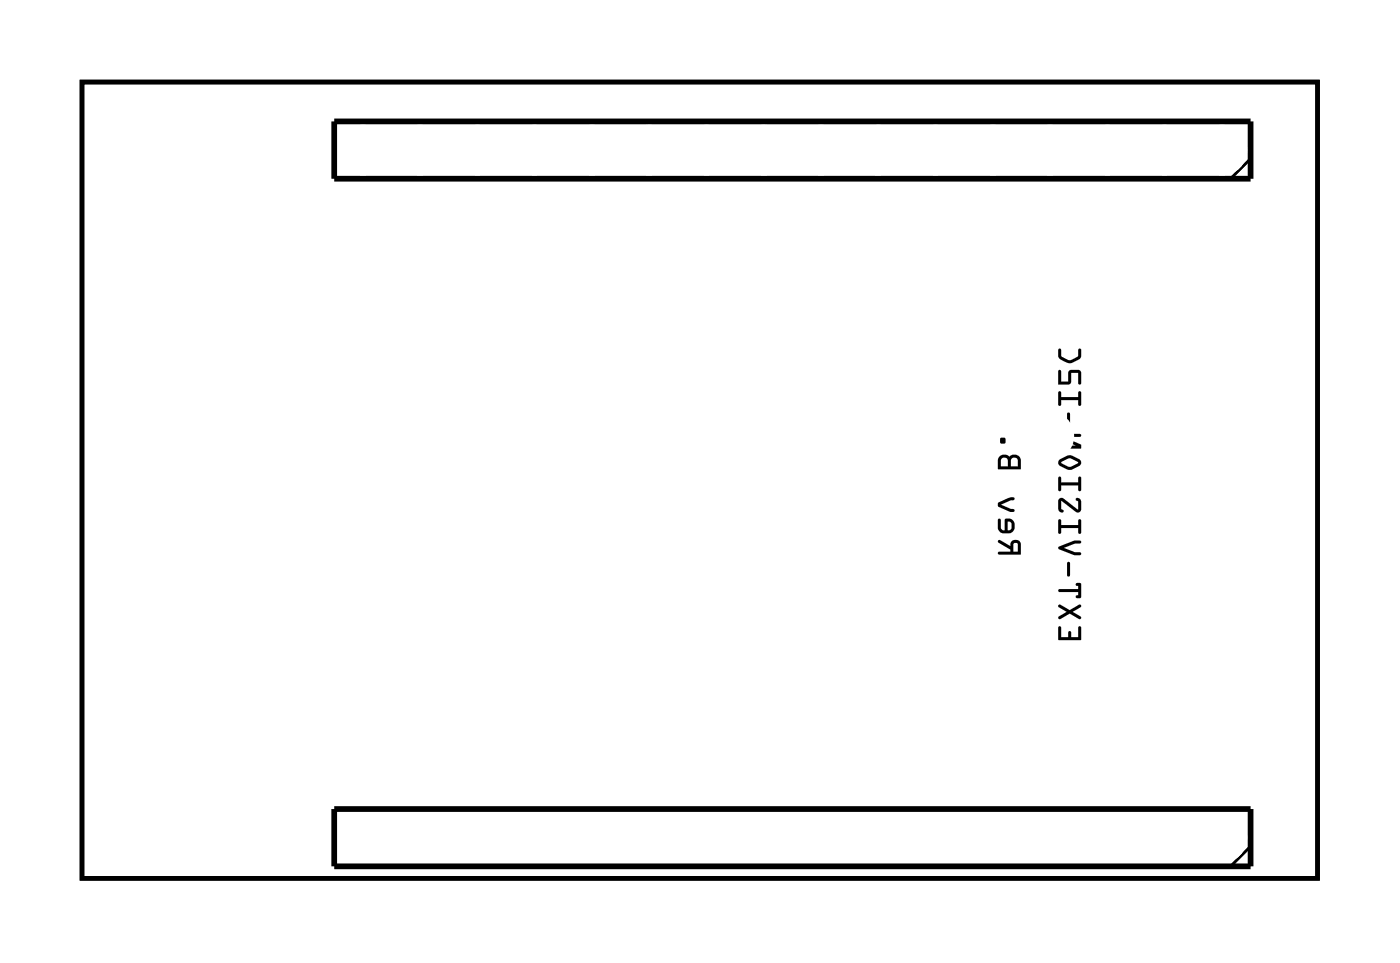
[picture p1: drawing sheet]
<svg xmlns="http://www.w3.org/2000/svg" width="62mm" height="43mm" viewBox="0 0 62 43" stroke-linecap="round" stroke-linejoin="round" font-family="sans-serif">
<path d="M3.6 3.6h54.8v35.3h-54.8z" fill="none" stroke="#000" stroke-width=".2"/>
<g fill="#000">
<path d="M3.6 3.6h54.8v35.3h-54.8zM3.6 3.6v35.3h54.8v-35.3z"/>
<path d="M45 24.1h.1v.4h-.2zM44.3 24v.1l.5 .3v.1h-.5v.1h1v-.5a.24 .24 0 0 0-.3-.2 .24 .24 0 0 0-.2 .3zM44.7 23.1l.2 .1v.2l-.1 .1h-.1zM44.3 23v.5l.1 .1h.4a.32 .32 0 0 0 .2-.4 .32 .32 0 0 0-.4-.1v.4h-.1l-.1-.1v-.4zM44.3 22.3v.2l.5 .2h.2v-.1l-.6-.2 .6-.2v-.2zM44.4 20.3h.3v.4h-.3zM44.9 20.3h.2v.4h-.3zM44.3 20.2v.6h1v-.5l-.2-.1h-.3h-.3zM44.4 19.4v.2h.2v-.2z"/>
<path d="M45 24.1h.1v.4h-.2zM45 24.1l-.1 .4h.2v-.4zM44.3 24v.1l.5 .3v.1h-.5v.1h1v-.5a.25 .25 0 0 0-.4-.1l-.1 .2zM44.3 24l.5 .2a.24 .24 0 0 1 .2-.3 .24 .24 0 0 1 .3 .2v.5h-1v-.1h.5v-.1l-.5-.3zM44.7 23.1l.2 .1v.2l-.1 .1h-.1zM44.7 23.1v.4h.1l.1-.1v-.2zM44.3 23v.5l.1 .1h.4a.33 .33 0 0 0 .2-.4 .33 .33 0 0 0-.4-.2v.5l-.2-.1v-.4zM44.3 23h.1v.4l.1 .1h.1v-.5a.32 .32 0 0 1 .4 .1 .32 .32 0 0 1-.1 .5h-.1h-.5v-.2zM44.3 22.3v.2l.5 .2h.2v-.1l-.6-.2 .6-.2v-.2zM44.3 22.3l.7-.3v.2l-.6 .2 .6 .2v.1h-.2l-.5-.2zM44.4 20.3h.3v.4h-.3zM44.4 20.3v.4h.3v-.4zM44.9 20.3h.2v.4h-.3zM44.9 20.3l-.1 .4h.3v-.4zM44.3 20.2v.6h1v-.5l-.2-.1h-.3h-.3zM44.3 20.2h.2h.3h.3l.2 .1v.5h-1zM44.4 19.4v.2h.2v-.2zM44.4 19.4h.2v.2h-.2z"/>
<path d="M46.9 27.8v.6h1v-.6h-.1v.4h-.3l-.1-.2v.2h-.3v-.4zM46.9 26.8l.1 .1 .3 .2-.3 .2v.1l.4-.2 .5 .2-.3-.3 .3-.2v-.1l-.5 .2zM46.9 26.1l.1 .1h.8l-.1 .3h.2v-.7l-.2 .1 .1 .2zM47.3 24.9v.6l.1 .1 .1-.6zM46.9 24.2l.1 .1 .6 .3h.3v-.1l-.7-.2 .7-.2v-.1h-.3zM46.9 23l.1 .7 .1-.1v-.2h.7v.2h.1v-.6l-.1 .1v.2h-.7v-.2zM47 22.1l-.1 .4 .1 .2h.2l-.1-.2v-.3l.7 .5 .1-.1v-.4l-.1-.1h-.1l.1 .1v.4l-.6-.5zM46.9 21.1l.1 .7 .1-.1v-.2h.7v.2h.1v-.6l-.1 .1v.2h-.7v-.2zM47 20.4v.2l.4 .2 .5-.1a.17 .17 0 0 0 0-.3l-.5-.2zM47.1 20.5l.3-.2 .4 .2-.4 .2zM46.9 19.2v.2l.8 .4h-.7v.1h.9v-.2l-.7-.3h.7v-.2zM47.3 18.3v.6h.1l.1-.5zM46.9 17.4l.1 .6h.1v-.3h.7v.3h.1v-.7l-.1 .1v.2h-.7v-.2zM46.9 16.4v.6h.6v-.5h.3v.5h.1v-.5v-.1h-.5v.5h-.3v-.5zM46.9 15.5v.3a.6 .6 0 0 0 .7 .3l.3-.2v-.4h-.1v.3l-.4 .2-.3-.2v-.3z"/>
<path d="M46.9 27.8v.6h1v-.6h-.1v.4h-.3l-.1-.2v.2h-.3v-.4zM46.9 27.8h.2v.4h.3v-.2l.1 .2h.3v-.4h.1v.6h-1zM46.9 26.8l.1 .1 .3 .2-.3 .2v.1l.4-.2 .5 .2-.3-.3 .3-.2v-.1l-.5 .2zM46.9 26.8l.5 .2 .5-.2v.1l-.3 .2 .3 .3h-.1l-.4-.2-.4 .2v-.1l.3-.2-.3-.2zM46.9 26.1l.1 .1h.8l-.1 .3h.2v-.7l-.2 .1 .1 .2zM46.9 26.1h.9l-.1-.2 .2-.1v.7h-.2l.1-.3h-.8zM47.3 24.9v.6l.1 .1 .1-.6zM47.3 24.9l.2 .1-.1 .6-.1-.1zM46.9 24.2l.1 .1 .6 .3h.3v-.1l-.7-.2 .7-.2v-.1h-.3zM46.9 24.2l.7-.2h.3v.1l-.7 .2 .7 .2v.1h-.3l-.6-.2zM46.9 23l.1 .7 .1-.1v-.2h.7v.2h.1v-.6l-.1 .1v.2h-.7v-.2zM46.9 23l.2 .1v.2h.7v-.2l.1-.1v.6h-.1v-.2h-.7v.2l-.1 .1zM47 22.1l-.1 .4 .1 .2h.2l-.1-.2v-.3l.6 .5 .2-.1v-.4l-.1-.1h-.1l.1 .1v.4l-.6-.5zM47 22.1h.2l.6 .5v-.4l-.1-.1h.1l.2 .1-.1 .4-.1 .1-.7-.5v.3l.1 .2h-.2l-.1-.2zM46.9 21.1l.1 .7 .1-.1v-.2h.7v.2h.1v-.6l-.1 .1v.2h-.7v-.2zM46.9 21.1l.2 .1v.2h.7v-.2l.1-.1v.6h-.1v-.2h-.7v.2l-.1 .1zM47 20.4v.2l.4 .2h.2l.3-.2v-.2l-.4-.2zM47 20.4l.5-.2 .4 .2v.2l-.3 .2h-.2l-.4-.2zM47.1 20.5l.3-.2 .4 .2-.4 .2zM47.1 20.5l.3 .2 .4-.2-.4-.2zM46.9 19.2v.2l.8 .4h-.7v.1h.9v-.2l-.7-.3h.7v-.2zM46.9 19.2h1v.2h-.7l.7 .3v.2h-.9v-.1h.7l-.8-.4zM47.3 18.3v.6h.1l.1-.5zM47.3 18.3l.2 .1-.1 .5h-.1zM46.9 17.4l.1 .6h.1v-.3h.7v.3h.1v-.7l-.1 .1v.2h-.7v-.2zM46.9 17.4h.2v.2h.7v-.2l.1-.1v.7h-.1v-.3h-.7v.3h-.1zM46.9 16.4v.6h.6v-.5h.3v.5h.1v-.5v-.1h-.5v.5h-.3v-.5zM46.9 16.4h.2v.5h.3v-.5h.5l.1 .1-.1 .5h-.1v-.5h-.3v.5h-.6zM46.9 15.5l.1 .4 .3 .2h.3l.3-.3v-.3h-.1v.3l-.4 .2-.3-.2v-.3zM46.9 15.5h.2v.3l.3 .2 .4-.2v-.3h.1v.3l-.3 .3h-.3l-.3-.2z"/>
</g>
<path d="M14.8 5.4h40.7v2.5h-40.7zM14.8 35.9h40.7v2.5h-40.7z" fill="none" stroke="#000" stroke-width=".25"/>
<path d="M55.5 7l-.9 .9M55.5 37.5l-.9 .9" fill="none" stroke="#000" stroke-width=".13"/>
<circle cx="21.1" cy="21.8" r=".7" fill="#fff"/>
<circle cx="21.1" cy="21.8" r=".7" fill="none" stroke="#fff" stroke-width=".76" stroke-linecap="butt"/>
<circle cx="28.8" cy="21.8" r=".7" fill="#fff"/>
<circle cx="28.8" cy="21.8" r=".7" fill="none" stroke="#fff" stroke-width=".76" stroke-linecap="butt"/>
<circle cx="24.9" cy="23.2" r=".7" fill="#fff"/>
<circle cx="24.9" cy="23.2" r=".7" fill="none" stroke="#fff" stroke-width=".76" stroke-linecap="butt"/>
<circle cx="32.5" cy="23.2" r=".7" fill="#fff"/>
<circle cx="32.5" cy="23.2" r=".7" fill="none" stroke="#fff" stroke-width=".76" stroke-linecap="butt"/>
<circle cx="12.3" cy="21.9" r=".6" fill="#fff"/>
<circle cx="12.3" cy="21.9" r=".6" fill="none" stroke="#fff" stroke-width=".75" stroke-linecap="butt"/>
<circle cx="49.1" cy="19.3" r=".7" fill="#fff"/>
<circle cx="49.1" cy="19.3" r=".7" fill="none" stroke="#fff" stroke-width=".76" stroke-linecap="butt"/>
<circle cx="49.1" cy="29.5" r=".7" fill="#fff"/>
<circle cx="49.1" cy="29.5" r=".7" fill="none" stroke="#fff" stroke-width=".76" stroke-linecap="butt"/>
<circle cx="46.6" cy="19.3" r=".7" fill="#fff"/>
<circle cx="46.6" cy="19.3" r=".7" fill="none" stroke="#fff" stroke-width=".76" stroke-linecap="butt"/>
<circle cx="46.6" cy="29.5" r=".7" fill="#fff"/>
<circle cx="46.6" cy="29.5" r=".7" fill="none" stroke="#fff" stroke-width=".76" stroke-linecap="butt"/>
<circle cx="54.2" cy="6.7" r=".74" fill="#fff"/>
<circle cx="54.2" cy="6.7" r=".74" fill="none" stroke="#fff" stroke-width=".76" stroke-linecap="butt"/>
<circle cx="51.7" cy="6.7" r=".74" fill="#fff"/>
<circle cx="51.7" cy="6.7" r=".74" fill="none" stroke="#fff" stroke-width=".76" stroke-linecap="butt"/>
<circle cx="49.1" cy="6.7" r=".74" fill="#fff"/>
<circle cx="49.1" cy="6.7" r=".74" fill="none" stroke="#fff" stroke-width=".76" stroke-linecap="butt"/>
<circle cx="46.6" cy="6.7" r=".74" fill="#fff"/>
<circle cx="46.6" cy="6.7" r=".74" fill="none" stroke="#fff" stroke-width=".76" stroke-linecap="butt"/>
<circle cx="44" cy="6.7" r=".74" fill="#fff"/>
<circle cx="44" cy="6.7" r=".74" fill="none" stroke="#fff" stroke-width=".76" stroke-linecap="butt"/>
<circle cx="41.5" cy="6.7" r=".74" fill="#fff"/>
<circle cx="41.5" cy="6.7" r=".74" fill="none" stroke="#fff" stroke-width=".76" stroke-linecap="butt"/>
<circle cx="39" cy="6.7" r=".74" fill="#fff"/>
<circle cx="39" cy="6.7" r=".74" fill="none" stroke="#fff" stroke-width=".76" stroke-linecap="butt"/>
<circle cx="36.4" cy="6.7" r=".74" fill="#fff"/>
<circle cx="36.4" cy="6.7" r=".74" fill="none" stroke="#fff" stroke-width=".76" stroke-linecap="butt"/>
<circle cx="33.9" cy="6.7" r=".74" fill="#fff"/>
<circle cx="33.9" cy="6.7" r=".74" fill="none" stroke="#fff" stroke-width=".76" stroke-linecap="butt"/>
<circle cx="31.3" cy="6.7" r=".74" fill="#fff"/>
<circle cx="31.3" cy="6.7" r=".74" fill="none" stroke="#fff" stroke-width=".76" stroke-linecap="butt"/>
<circle cx="28.8" cy="6.7" r=".74" fill="#fff"/>
<circle cx="28.8" cy="6.7" r=".74" fill="none" stroke="#fff" stroke-width=".76" stroke-linecap="butt"/>
<circle cx="26.3" cy="6.7" r=".74" fill="#fff"/>
<circle cx="26.3" cy="6.7" r=".74" fill="none" stroke="#fff" stroke-width=".76" stroke-linecap="butt"/>
<circle cx="23.7" cy="6.7" r=".74" fill="#fff"/>
<circle cx="23.7" cy="6.7" r=".74" fill="none" stroke="#fff" stroke-width=".76" stroke-linecap="butt"/>
<circle cx="21.2" cy="6.7" r=".74" fill="#fff"/>
<circle cx="21.2" cy="6.7" r=".74" fill="none" stroke="#fff" stroke-width=".76" stroke-linecap="butt"/>
<circle cx="18.6" cy="6.7" r=".74" fill="#fff"/>
<circle cx="18.6" cy="6.7" r=".74" fill="none" stroke="#fff" stroke-width=".76" stroke-linecap="butt"/>
<circle cx="16.1" cy="6.7" r=".74" fill="#fff"/>
<circle cx="16.1" cy="6.7" r=".74" fill="none" stroke="#fff" stroke-width=".76" stroke-linecap="butt"/>
<circle cx="54.2" cy="6.7" r=".74" fill="#fff"/>
<circle cx="54.2" cy="6.7" r=".74" fill="none" stroke="#fff" stroke-width=".76" stroke-linecap="butt"/>
<circle cx="51.7" cy="6.7" r=".74" fill="#fff"/>
<circle cx="51.7" cy="6.7" r=".74" fill="none" stroke="#fff" stroke-width=".76" stroke-linecap="butt"/>
<circle cx="49.1" cy="6.7" r=".74" fill="#fff"/>
<circle cx="49.1" cy="6.7" r=".74" fill="none" stroke="#fff" stroke-width=".76" stroke-linecap="butt"/>
<circle cx="46.6" cy="6.7" r=".74" fill="#fff"/>
<circle cx="46.6" cy="6.7" r=".74" fill="none" stroke="#fff" stroke-width=".76" stroke-linecap="butt"/>
<circle cx="44" cy="6.7" r=".74" fill="#fff"/>
<circle cx="44" cy="6.7" r=".74" fill="none" stroke="#fff" stroke-width=".76" stroke-linecap="butt"/>
<circle cx="41.5" cy="6.7" r=".74" fill="#fff"/>
<circle cx="41.5" cy="6.7" r=".74" fill="none" stroke="#fff" stroke-width=".76" stroke-linecap="butt"/>
<circle cx="39" cy="6.7" r=".74" fill="#fff"/>
<circle cx="39" cy="6.7" r=".74" fill="none" stroke="#fff" stroke-width=".76" stroke-linecap="butt"/>
<circle cx="36.4" cy="6.7" r=".74" fill="#fff"/>
<circle cx="36.4" cy="6.7" r=".74" fill="none" stroke="#fff" stroke-width=".76" stroke-linecap="butt"/>
<circle cx="33.9" cy="6.7" r=".74" fill="#fff"/>
<circle cx="33.9" cy="6.7" r=".74" fill="none" stroke="#fff" stroke-width=".76" stroke-linecap="butt"/>
<circle cx="31.3" cy="6.7" r=".74" fill="#fff"/>
<circle cx="31.3" cy="6.7" r=".74" fill="none" stroke="#fff" stroke-width=".76" stroke-linecap="butt"/>
<circle cx="28.8" cy="6.7" r=".74" fill="#fff"/>
<circle cx="28.8" cy="6.7" r=".74" fill="none" stroke="#fff" stroke-width=".76" stroke-linecap="butt"/>
<circle cx="26.3" cy="6.7" r=".74" fill="#fff"/>
<circle cx="26.3" cy="6.7" r=".74" fill="none" stroke="#fff" stroke-width=".76" stroke-linecap="butt"/>
<circle cx="23.7" cy="6.7" r=".74" fill="#fff"/>
<circle cx="23.7" cy="6.7" r=".74" fill="none" stroke="#fff" stroke-width=".76" stroke-linecap="butt"/>
<circle cx="21.2" cy="6.7" r=".74" fill="#fff"/>
<circle cx="21.2" cy="6.7" r=".74" fill="none" stroke="#fff" stroke-width=".76" stroke-linecap="butt"/>
<circle cx="18.6" cy="6.7" r=".74" fill="#fff"/>
<circle cx="18.6" cy="6.7" r=".74" fill="none" stroke="#fff" stroke-width=".76" stroke-linecap="butt"/>
<circle cx="16.1" cy="6.7" r=".74" fill="#fff"/>
<circle cx="16.1" cy="6.7" r=".74" fill="none" stroke="#fff" stroke-width=".76" stroke-linecap="butt"/>
<circle cx="38.9" cy="16.8" r=".75" fill="#fff"/>
<circle cx="38.9" cy="16.8" r=".75" fill="none" stroke="#fff" stroke-width=".76" stroke-linecap="butt"/>
<circle cx="38.9" cy="19.3" r=".75" fill="#fff"/>
<circle cx="38.9" cy="19.3" r=".75" fill="none" stroke="#fff" stroke-width=".76" stroke-linecap="butt"/>
<circle cx="38.9" cy="21.9" r=".75" fill="#fff"/>
<circle cx="38.9" cy="21.9" r=".75" fill="none" stroke="#fff" stroke-width=".76" stroke-linecap="butt"/>
<circle cx="38.9" cy="24.4" r=".75" fill="#fff"/>
<circle cx="38.9" cy="24.4" r=".75" fill="none" stroke="#fff" stroke-width=".76" stroke-linecap="butt"/>
<circle cx="38.9" cy="26.9" r=".75" fill="#fff"/>
<circle cx="38.9" cy="26.9" r=".75" fill="none" stroke="#fff" stroke-width=".76" stroke-linecap="butt"/>
<circle cx="38.9" cy="29.5" r=".75" fill="#fff"/>
<circle cx="38.9" cy="29.5" r=".75" fill="none" stroke="#fff" stroke-width=".76" stroke-linecap="butt"/>
<circle cx="38.9" cy="32" r=".75" fill="#fff"/>
<circle cx="38.9" cy="32" r=".75" fill="none" stroke="#fff" stroke-width=".76" stroke-linecap="butt"/>
<circle cx="38.4" cy="11.7" r="1.1" fill="#fff"/>
<circle cx="38.4" cy="11.7" r="1.1" fill="none" stroke="#fff" stroke-width=".25"/>
<circle cx="54.7" cy="11.7" r="1.1" fill="#fff"/>
<circle cx="54.7" cy="11.7" r="1.1" fill="none" stroke="#fff" stroke-width=".25"/>
<circle cx="32.6" cy="26.5" r=".61" fill="#fff"/>
<circle cx="32.6" cy="26.5" r=".61" fill="none" stroke="#fff" stroke-width=".76" stroke-linecap="butt"/>
<circle cx="32.6" cy="28.5" r=".61" fill="#fff"/>
<circle cx="32.6" cy="28.5" r=".61" fill="none" stroke="#fff" stroke-width=".76" stroke-linecap="butt"/>
<circle cx="32.6" cy="30.5" r=".61" fill="#fff"/>
<circle cx="32.6" cy="30.5" r=".61" fill="none" stroke="#fff" stroke-width=".76" stroke-linecap="butt"/>
<circle cx="32.6" cy="32.5" r=".61" fill="#fff"/>
<circle cx="32.6" cy="32.5" r=".61" fill="none" stroke="#fff" stroke-width=".76" stroke-linecap="butt"/>
<circle cx="24.9" cy="26.5" r=".61" fill="#fff"/>
<circle cx="24.9" cy="26.5" r=".61" fill="none" stroke="#fff" stroke-width=".76" stroke-linecap="butt"/>
<circle cx="24.9" cy="28.5" r=".61" fill="#fff"/>
<circle cx="24.9" cy="28.5" r=".61" fill="none" stroke="#fff" stroke-width=".76" stroke-linecap="butt"/>
<circle cx="24.9" cy="30.5" r=".61" fill="#fff"/>
<circle cx="24.9" cy="30.5" r=".61" fill="none" stroke="#fff" stroke-width=".76" stroke-linecap="butt"/>
<circle cx="24.9" cy="32.5" r=".61" fill="#fff"/>
<circle cx="24.9" cy="32.5" r=".61" fill="none" stroke="#fff" stroke-width=".76" stroke-linecap="butt"/>
<circle cx="9.7" cy="26.5" r=".61" fill="#fff"/>
<circle cx="9.7" cy="26.5" r=".61" fill="none" stroke="#fff" stroke-width=".76" stroke-linecap="butt"/>
<circle cx="9.7" cy="28.5" r=".61" fill="#fff"/>
<circle cx="9.7" cy="28.5" r=".61" fill="none" stroke="#fff" stroke-width=".76" stroke-linecap="butt"/>
<circle cx="9.7" cy="30.5" r=".61" fill="#fff"/>
<circle cx="9.7" cy="30.5" r=".61" fill="none" stroke="#fff" stroke-width=".76" stroke-linecap="butt"/>
<circle cx="9.7" cy="32.5" r=".61" fill="#fff"/>
<circle cx="9.7" cy="32.5" r=".61" fill="none" stroke="#fff" stroke-width=".76" stroke-linecap="butt"/>
<circle cx="17.3" cy="26.5" r=".61" fill="#fff"/>
<circle cx="17.3" cy="26.5" r=".61" fill="none" stroke="#fff" stroke-width=".76" stroke-linecap="butt"/>
<circle cx="17.3" cy="28.5" r=".61" fill="#fff"/>
<circle cx="17.3" cy="28.5" r=".61" fill="none" stroke="#fff" stroke-width=".76" stroke-linecap="butt"/>
<circle cx="17.3" cy="30.5" r=".61" fill="#fff"/>
<circle cx="17.3" cy="30.5" r=".61" fill="none" stroke="#fff" stroke-width=".76" stroke-linecap="butt"/>
<circle cx="17.3" cy="32.5" r=".61" fill="#fff"/>
<circle cx="17.3" cy="32.5" r=".61" fill="none" stroke="#fff" stroke-width=".76" stroke-linecap="butt"/>
<circle cx="9.7" cy="12.7" r=".61" fill="#fff"/>
<circle cx="9.7" cy="12.7" r=".61" fill="none" stroke="#fff" stroke-width=".76" stroke-linecap="butt"/>
<circle cx="9.7" cy="14.7" r=".61" fill="#fff"/>
<circle cx="9.7" cy="14.7" r=".61" fill="none" stroke="#fff" stroke-width=".76" stroke-linecap="butt"/>
<circle cx="9.7" cy="16.7" r=".61" fill="#fff"/>
<circle cx="9.7" cy="16.7" r=".61" fill="none" stroke="#fff" stroke-width=".76" stroke-linecap="butt"/>
<circle cx="9.7" cy="18.7" r=".61" fill="#fff"/>
<circle cx="9.7" cy="18.7" r=".61" fill="none" stroke="#fff" stroke-width=".76" stroke-linecap="butt"/>
<circle cx="54.2" cy="16.8" r=".74" fill="#fff"/>
<circle cx="54.2" cy="16.8" r=".74" fill="none" stroke="#fff" stroke-width=".76" stroke-linecap="butt"/>
<circle cx="54.2" cy="19.3" r=".74" fill="#fff"/>
<circle cx="54.2" cy="19.3" r=".74" fill="none" stroke="#fff" stroke-width=".76" stroke-linecap="butt"/>
<circle cx="54.2" cy="21.9" r=".74" fill="#fff"/>
<circle cx="54.2" cy="21.9" r=".74" fill="none" stroke="#fff" stroke-width=".76" stroke-linecap="butt"/>
<circle cx="54.2" cy="24.4" r=".74" fill="#fff"/>
<circle cx="54.2" cy="24.4" r=".74" fill="none" stroke="#fff" stroke-width=".76" stroke-linecap="butt"/>
<circle cx="54.2" cy="26.9" r=".74" fill="#fff"/>
<circle cx="54.2" cy="26.9" r=".74" fill="none" stroke="#fff" stroke-width=".76" stroke-linecap="butt"/>
<circle cx="54.2" cy="29.5" r=".74" fill="#fff"/>
<circle cx="54.2" cy="29.5" r=".74" fill="none" stroke="#fff" stroke-width=".76" stroke-linecap="butt"/>
<circle cx="54.2" cy="32" r=".74" fill="#fff"/>
<circle cx="54.2" cy="32" r=".74" fill="none" stroke="#fff" stroke-width=".76" stroke-linecap="butt"/>
<circle cx="54.2" cy="37.1" r=".74" fill="#fff"/>
<circle cx="54.2" cy="37.1" r=".74" fill="none" stroke="#fff" stroke-width=".76" stroke-linecap="butt"/>
<circle cx="51.7" cy="37.1" r=".74" fill="#fff"/>
<circle cx="51.7" cy="37.1" r=".74" fill="none" stroke="#fff" stroke-width=".76" stroke-linecap="butt"/>
<circle cx="49.1" cy="37.1" r=".74" fill="#fff"/>
<circle cx="49.1" cy="37.1" r=".74" fill="none" stroke="#fff" stroke-width=".76" stroke-linecap="butt"/>
<circle cx="46.6" cy="37.1" r=".74" fill="#fff"/>
<circle cx="46.6" cy="37.1" r=".74" fill="none" stroke="#fff" stroke-width=".76" stroke-linecap="butt"/>
<circle cx="44" cy="37.1" r=".74" fill="#fff"/>
<circle cx="44" cy="37.1" r=".74" fill="none" stroke="#fff" stroke-width=".76" stroke-linecap="butt"/>
<circle cx="41.5" cy="37.1" r=".74" fill="#fff"/>
<circle cx="41.5" cy="37.1" r=".74" fill="none" stroke="#fff" stroke-width=".76" stroke-linecap="butt"/>
<circle cx="39" cy="37.1" r=".74" fill="#fff"/>
<circle cx="39" cy="37.1" r=".74" fill="none" stroke="#fff" stroke-width=".76" stroke-linecap="butt"/>
<circle cx="36.4" cy="37.1" r=".74" fill="#fff"/>
<circle cx="36.4" cy="37.1" r=".74" fill="none" stroke="#fff" stroke-width=".76" stroke-linecap="butt"/>
<circle cx="33.9" cy="37.1" r=".74" fill="#fff"/>
<circle cx="33.9" cy="37.1" r=".74" fill="none" stroke="#fff" stroke-width=".76" stroke-linecap="butt"/>
<circle cx="31.3" cy="37.1" r=".74" fill="#fff"/>
<circle cx="31.3" cy="37.1" r=".74" fill="none" stroke="#fff" stroke-width=".76" stroke-linecap="butt"/>
<circle cx="28.8" cy="37.1" r=".74" fill="#fff"/>
<circle cx="28.8" cy="37.1" r=".74" fill="none" stroke="#fff" stroke-width=".76" stroke-linecap="butt"/>
<circle cx="26.3" cy="37.1" r=".74" fill="#fff"/>
<circle cx="26.3" cy="37.1" r=".74" fill="none" stroke="#fff" stroke-width=".76" stroke-linecap="butt"/>
<circle cx="23.7" cy="37.1" r=".74" fill="#fff"/>
<circle cx="23.7" cy="37.1" r=".74" fill="none" stroke="#fff" stroke-width=".76" stroke-linecap="butt"/>
<circle cx="21.2" cy="37.1" r=".74" fill="#fff"/>
<circle cx="21.2" cy="37.1" r=".74" fill="none" stroke="#fff" stroke-width=".76" stroke-linecap="butt"/>
<circle cx="18.6" cy="37.1" r=".74" fill="#fff"/>
<circle cx="18.6" cy="37.1" r=".74" fill="none" stroke="#fff" stroke-width=".76" stroke-linecap="butt"/>
<circle cx="16.1" cy="37.1" r=".74" fill="#fff"/>
<circle cx="16.1" cy="37.1" r=".74" fill="none" stroke="#fff" stroke-width=".76" stroke-linecap="butt"/>
<circle cx="54.2" cy="37.1" r=".74" fill="#fff"/>
<circle cx="54.2" cy="37.1" r=".74" fill="none" stroke="#fff" stroke-width=".76" stroke-linecap="butt"/>
<circle cx="51.7" cy="37.1" r=".74" fill="#fff"/>
<circle cx="51.7" cy="37.1" r=".74" fill="none" stroke="#fff" stroke-width=".76" stroke-linecap="butt"/>
<circle cx="49.1" cy="37.1" r=".74" fill="#fff"/>
<circle cx="49.1" cy="37.1" r=".74" fill="none" stroke="#fff" stroke-width=".76" stroke-linecap="butt"/>
<circle cx="46.6" cy="37.1" r=".74" fill="#fff"/>
<circle cx="46.6" cy="37.1" r=".74" fill="none" stroke="#fff" stroke-width=".76" stroke-linecap="butt"/>
<circle cx="44" cy="37.1" r=".74" fill="#fff"/>
<circle cx="44" cy="37.1" r=".74" fill="none" stroke="#fff" stroke-width=".76" stroke-linecap="butt"/>
<circle cx="41.5" cy="37.1" r=".74" fill="#fff"/>
<circle cx="41.5" cy="37.1" r=".74" fill="none" stroke="#fff" stroke-width=".76" stroke-linecap="butt"/>
<circle cx="39" cy="37.1" r=".74" fill="#fff"/>
<circle cx="39" cy="37.1" r=".74" fill="none" stroke="#fff" stroke-width=".76" stroke-linecap="butt"/>
<circle cx="36.4" cy="37.1" r=".74" fill="#fff"/>
<circle cx="36.4" cy="37.1" r=".74" fill="none" stroke="#fff" stroke-width=".76" stroke-linecap="butt"/>
<circle cx="33.9" cy="37.1" r=".74" fill="#fff"/>
<circle cx="33.9" cy="37.1" r=".74" fill="none" stroke="#fff" stroke-width=".76" stroke-linecap="butt"/>
<circle cx="31.3" cy="37.1" r=".74" fill="#fff"/>
<circle cx="31.3" cy="37.1" r=".74" fill="none" stroke="#fff" stroke-width=".76" stroke-linecap="butt"/>
<circle cx="28.8" cy="37.1" r=".74" fill="#fff"/>
<circle cx="28.8" cy="37.1" r=".74" fill="none" stroke="#fff" stroke-width=".76" stroke-linecap="butt"/>
<circle cx="26.3" cy="37.1" r=".74" fill="#fff"/>
<circle cx="26.3" cy="37.1" r=".74" fill="none" stroke="#fff" stroke-width=".76" stroke-linecap="butt"/>
<circle cx="23.7" cy="37.1" r=".74" fill="#fff"/>
<circle cx="23.7" cy="37.1" r=".74" fill="none" stroke="#fff" stroke-width=".76" stroke-linecap="butt"/>
<circle cx="21.2" cy="37.1" r=".74" fill="#fff"/>
<circle cx="21.2" cy="37.1" r=".74" fill="none" stroke="#fff" stroke-width=".76" stroke-linecap="butt"/>
<circle cx="18.6" cy="37.1" r=".74" fill="#fff"/>
<circle cx="18.6" cy="37.1" r=".74" fill="none" stroke="#fff" stroke-width=".76" stroke-linecap="butt"/>
<circle cx="16.1" cy="37.1" r=".74" fill="#fff"/>
<circle cx="16.1" cy="37.1" r=".74" fill="none" stroke="#fff" stroke-width=".76" stroke-linecap="butt"/>
<circle cx="16.5" cy="23.1" r=".6" fill="#fff"/>
<circle cx="16.5" cy="23.1" r=".6" fill="none" stroke="#fff" stroke-width=".75" stroke-linecap="butt"/>
<circle cx="17.3" cy="12.7" r=".61" fill="#fff"/>
<circle cx="17.3" cy="12.7" r=".61" fill="none" stroke="#fff" stroke-width=".76" stroke-linecap="butt"/>
<circle cx="17.3" cy="14.7" r=".61" fill="#fff"/>
<circle cx="17.3" cy="14.7" r=".61" fill="none" stroke="#fff" stroke-width=".76" stroke-linecap="butt"/>
<circle cx="17.3" cy="16.7" r=".61" fill="#fff"/>
<circle cx="17.3" cy="16.7" r=".61" fill="none" stroke="#fff" stroke-width=".76" stroke-linecap="butt"/>
<circle cx="17.3" cy="18.7" r=".61" fill="#fff"/>
<circle cx="17.3" cy="18.7" r=".61" fill="none" stroke="#fff" stroke-width=".76" stroke-linecap="butt"/>
<circle cx="25" cy="12.7" r=".61" fill="#fff"/>
<circle cx="25" cy="12.7" r=".61" fill="none" stroke="#fff" stroke-width=".76" stroke-linecap="butt"/>
<circle cx="25" cy="14.7" r=".61" fill="#fff"/>
<circle cx="25" cy="14.7" r=".61" fill="none" stroke="#fff" stroke-width=".76" stroke-linecap="butt"/>
<circle cx="25" cy="16.7" r=".61" fill="#fff"/>
<circle cx="25" cy="16.7" r=".61" fill="none" stroke="#fff" stroke-width=".76" stroke-linecap="butt"/>
<circle cx="25" cy="18.7" r=".61" fill="#fff"/>
<circle cx="25" cy="18.7" r=".61" fill="none" stroke="#fff" stroke-width=".76" stroke-linecap="butt"/>
<circle cx="32.6" cy="12.7" r=".61" fill="#fff"/>
<circle cx="32.6" cy="12.7" r=".61" fill="none" stroke="#fff" stroke-width=".76" stroke-linecap="butt"/>
<circle cx="32.6" cy="14.7" r=".61" fill="#fff"/>
<circle cx="32.6" cy="14.7" r=".61" fill="none" stroke="#fff" stroke-width=".76" stroke-linecap="butt"/>
<circle cx="32.6" cy="16.7" r=".61" fill="#fff"/>
<circle cx="32.6" cy="16.7" r=".61" fill="none" stroke="#fff" stroke-width=".76" stroke-linecap="butt"/>
<circle cx="32.6" cy="18.7" r=".61" fill="#fff"/>
<circle cx="32.6" cy="18.7" r=".61" fill="none" stroke="#fff" stroke-width=".76" stroke-linecap="butt"/>
</svg>
